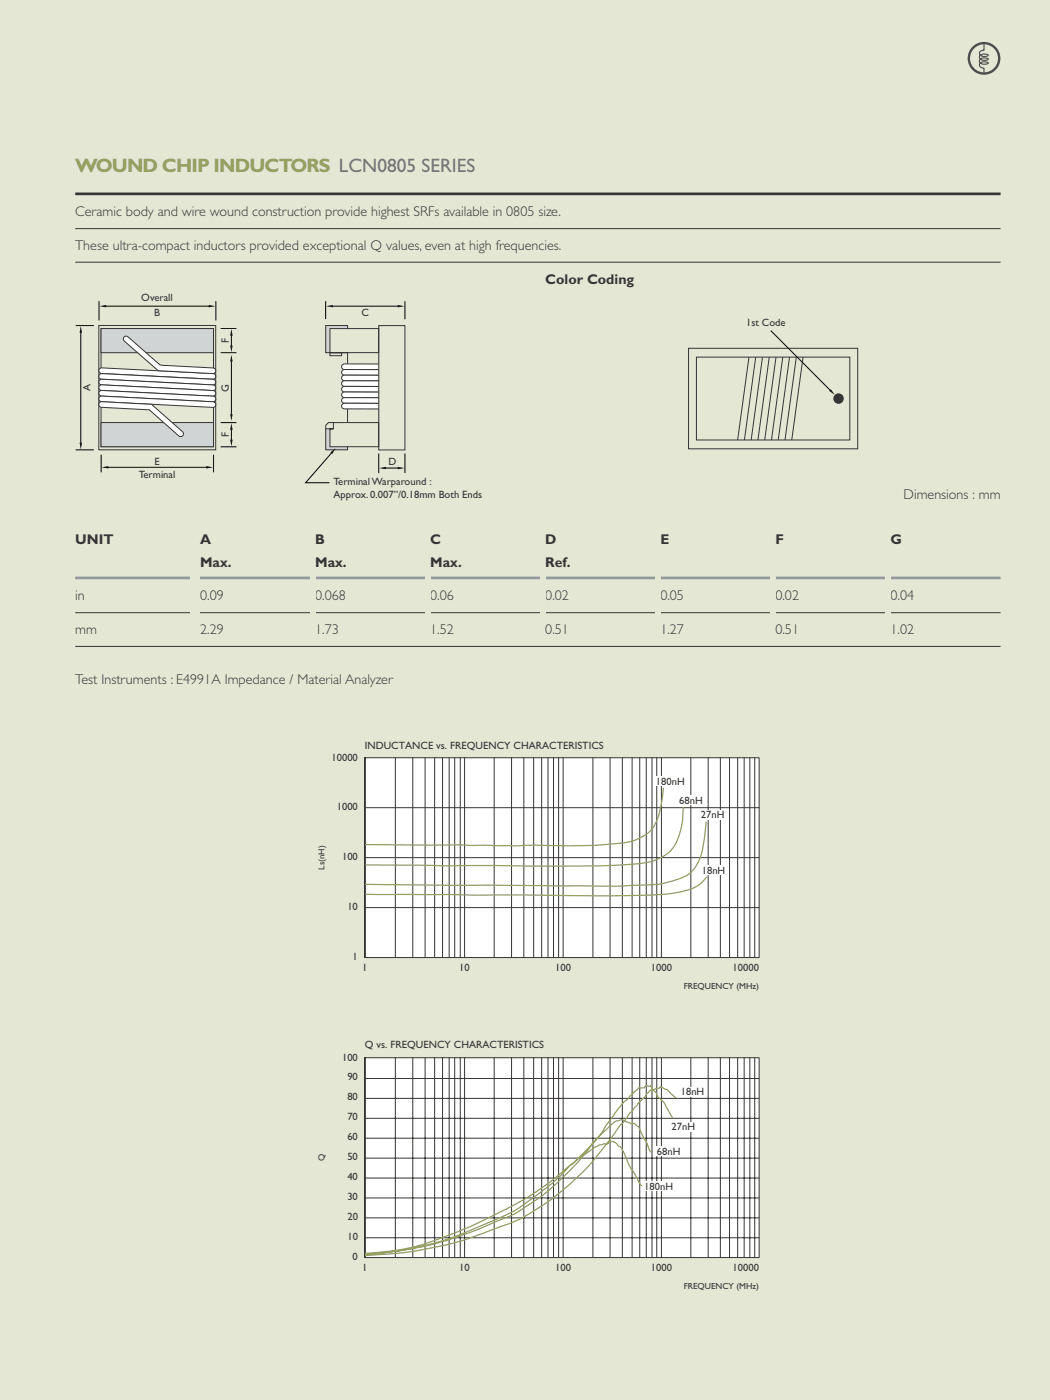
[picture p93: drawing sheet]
<svg xmlns="http://www.w3.org/2000/svg" width="210mm" height="280mm" viewBox="0 0 210 280" stroke-linecap="round" stroke-linejoin="round" font-family="sans-serif">
<defs><g id="words">
<text font-size="3.9" fill="#96a05f" x="15" y="34.4">WOUND CHIP INDUCTORS LCN0805 SERIES</text>
<g font-size="2.8" fill="#373436">
<text x="15" y="43.3">Ceramic body and wire wound construction provide highest SRFs available in 0805 size.</text>
<text x="15" y="50">These ultra-compact inductors provided exceptional Q values, even at high frequencies.</text>
<text x="109" y="56.7">Color Coding</text>
<text x="180.6" y="99.9">Dimensions : mm</text>
<text x="15" y="108.9">UNIT</text>
<text x="40" y="108.9">A</text>
<text x="40" y="113.4">Max.</text>
<text x="63" y="113.4">Max.</text>
<text x="63" y="108.9">B</text>
<text x="86" y="113.4">Max.</text>
<text x="86" y="108.9">C</text>
<text x="109" y="113.4">Ref.</text>
<text x="109" y="108.9">D</text>
<text x="132" y="108.9">E</text>
<text x="155" y="108.9">F</text>
<text x="178" y="108.9">G</text>
<text x="15" y="120.1">in</text>
<text x="40" y="120.1">0.09</text>
<text x="63" y="120.1">0.068</text>
<text x="86" y="120.1">0.06</text>
<text x="109" y="120.1">0.02</text>
<text x="132" y="120.1">0.05</text>
<text x="155" y="120.1">0.02</text>
<text x="178" y="120.1">0.04</text>
<text x="15" y="126.9">mm</text>
<text x="40" y="126.9">2.29</text>
<text x="63" y="126.9">1.73</text>
<text x="86" y="126.9">1.52</text>
<text x="109" y="126.9">0.51</text>
<text x="132" y="126.9">1.27</text>
<text x="155" y="126.9">0.51</text>
<text x="178" y="126.9">1.02</text>
<text x="15" y="136.8">Test Instruments : E4991A Impedance / Material Analyzer</text>
</g>
<g font-size="2.1" fill="#373436">
<text x="28.3" y="60.2">Overall</text>
<text x="30.8" y="63.3">B</text>
<text x="72.3" y="63.3">C</text>
<text x="149.2" y="65.2">1st Code</text>
<text x="45.7" y="68.7" transform="rotate(-90 45.7 68.7)">F</text>
<text x="18.1" y="78.3" transform="rotate(-90 18.1 78.3)">A</text>
<text x="45.7" y="78.4" transform="rotate(-90 45.7 78.4)">G</text>
<text x="45.7" y="87.4" transform="rotate(-90 45.7 87.4)">F</text>
<text x="27.7" y="95.6">Terminal</text>
<text x="30.9" y="93">E</text>
<text x="77.7" y="93.1">D</text>
<text x="66.7" y="97.1">Terminal Warparound :</text>
<text x="66.7" y="99.7">Approx. 0.007”/0.18mm Both Ends</text>
<text x="73" y="149.9">INDUCTANCE vs. FREQUENCY CHARACTERISTICS</text>
<text x="66.3" y="152.2">10000</text>
<text x="131.1" y="157">180nH</text>
<text x="135.8" y="160.8">68nH</text>
<text x="67.3" y="162.1">1000</text>
<text x="140.1" y="163.7">27nH</text>
<text x="68.4" y="172.1">100</text>
<text x="140.3" y="174.8">18nH</text>
<text x="69.4" y="182.1">10</text>
<text x="70.5" y="192.1">1</text>
<text x="72.4" y="194.4">1</text>
<text x="91.8" y="194.4">10</text>
<text x="111" y="194.4">100</text>
<text x="130.1" y="194.4">1000</text>
<text x="146.5" y="194.4">10000</text>
<text x="73" y="209.8">Q vs. FREQUENCY CHARACTERISTICS</text>
<text x="68.4" y="212.2">100</text>
<text x="69.4" y="220.2">80</text>
<text x="69.4" y="216.2">90</text>
<text x="136.1" y="219.2">18nH</text>
<text x="69.4" y="224.2">70</text>
<text x="134.3" y="226.1">27nH</text>
<text x="69.4" y="232.1">50</text>
<text x="69.4" y="228.1">60</text>
<text x="131.3" y="231">68nH</text>
<text x="69.4" y="236.1">40</text>
<text x="128.8" y="238">180nH</text>
<text x="69.4" y="240.1">30</text>
<text x="69.5" y="244.1">20</text>
<text x="69.5" y="248.1">10</text>
<text x="70.5" y="252.1">0</text>
<text x="72.4" y="254.4">1</text>
<text x="91.8" y="254.4">10</text>
<text x="111" y="254.4">100</text>
<text x="130.1" y="254.4">1000</text>
<text x="146.5" y="254.4">10000</text>
</g>
<g font-size="1.8" fill="#373436">
<text x="64.9" y="174" transform="rotate(-90 64.9 174)">Ls(nH)</text>
<text x="136.7" y="197.9">FREQUENCY (MHz)</text>
<text x="64.9" y="232.3" transform="rotate(-90 64.9 232.3)">Q</text>
<text x="136.7" y="257.9">FREQUENCY (MHz)</text>
</g>
</g></defs>
<path d="M.1 .1h209.8v280h-209.8z" fill="#e4e7d4"/>
<circle cx="196.7" cy="11.7" r="3" fill="none" stroke="#4d4d4d" stroke-width=".48"/>
<path d="M196.7 8.7v1.3a.72 .72 0 0 0-.8 .9 1.35 1.35 0 0 0 1.7 .2 1.21 1.21 0 0 0-1.8 .3 1.2 1.2 0 0 0 1.8 .4 1.21 1.21 0 0 0-1.8 .4 1.2 1.2 0 0 0 1.8 .4 1.21 1.21 0 0 0-1.8 .4 .82 .82 0 0 0 .9 .6v1.1" fill="none" stroke="#4d4d4d" stroke-width=".22"/>
<path d="M15 38.8h185" fill="none" stroke="#373436" stroke-width=".54"/>
<path d="M15 45.7h185M15 52.5h185M19.8 65.1h23.3v24.9h-23.3zM20.2 65.7h22.5v23.7h-22.5zM15 122.6h185M15 129.3h185" fill="none" stroke="#373436" stroke-width=".2"/>
<path d="M15 115.6h185" fill="none" stroke="#95989c" stroke-width=".54"/>
<g fill="#d0d4d4" stroke="#373436" stroke-width=".2">
<path d="M20.2 65.7h22.5v4.9h-22.5z"/>
<path d="M20.2 84.5h22.5v4.9h-22.5z"/>
</g>
<path d="M19.9 73.9l.5-.3 22.2 1.1a.56 .56 0 0 1 .5 .6 .56 .56 0 0 1-.6 .6l-22.2-1.2a.56 .56 0 0 1-.4-.8z" fill="#fff"/>
<path d="M19.9 73.9l.5-.3 22.2 1.1a.56 .56 0 0 1 .5 .6 .56 .56 0 0 1-.6 .6l-22.2-1.2a.56 .56 0 0 1-.4-.8z" fill="none" stroke="#373436" stroke-width=".2"/>
<path d="M24.8 67.4l.5-.1 .3 .1 6.4 5.6 10.6 .6a.56 .56 0 0 1 .5 .6 .56 .56 0 0 1-.6 .5l-10.9-.5-6.8-6-.1-.2z" fill="#fff"/>
<path d="M24.8 67.4l.5-.1 .3 .1 6.4 5.6 10.6 .6a.56 .56 0 0 1 .5 .6 .56 .56 0 0 1-.6 .5l-10.9-.5-6.8-6-.1-.2z" fill="none" stroke="#373436" stroke-width=".2"/>
<path d="M19.9 75l.5-.3 22.2 1.2a.56 .56 0 0 1 .5 .6 .56 .56 0 0 1-.6 .5l-22.2-1.1a.56 .56 0 0 1-.4-.9z" fill="#fff"/>
<path d="M19.9 75l.5-.3 22.2 1.2a.56 .56 0 0 1 .5 .6 .56 .56 0 0 1-.6 .5l-22.2-1.1a.56 .56 0 0 1-.4-.9z" fill="none" stroke="#373436" stroke-width=".2"/>
<path d="M19.9 76.1l.5-.2 22.2 1.1a.56 .56 0 0 1 .5 .6 .56 .56 0 0 1-.6 .5l-22.2-1.1a.56 .56 0 0 1-.4-.9z" fill="#fff"/>
<path d="M19.9 76.1l.5-.2 22.2 1.1a.56 .56 0 0 1 .5 .6 .56 .56 0 0 1-.6 .5l-22.2-1.1a.56 .56 0 0 1-.4-.9z" fill="none" stroke="#373436" stroke-width=".2"/>
<path d="M19.9 77.3l.5-.3 22.2 1.1a.56 .56 0 0 1 .5 .6 .56 .56 0 0 1-.6 .6l-22.2-1.2a.56 .56 0 0 1-.4-.8z" fill="#fff"/>
<path d="M19.9 77.3l.5-.3 22.2 1.1a.56 .56 0 0 1 .5 .6 .56 .56 0 0 1-.6 .6l-22.2-1.2a.56 .56 0 0 1-.4-.8z" fill="none" stroke="#373436" stroke-width=".2"/>
<path d="M19.9 78.4l.5-.3 22.2 1.2a.56 .56 0 0 1 .5 .6 .56 .56 0 0 1-.6 .5l-22.2-1.2a.56 .56 0 0 1-.4-.8z" fill="#fff"/>
<path d="M19.9 78.4l.5-.3 22.2 1.2a.56 .56 0 0 1 .5 .6 .56 .56 0 0 1-.6 .5l-22.2-1.2a.56 .56 0 0 1-.4-.8z" fill="none" stroke="#373436" stroke-width=".2"/>
<path d="M19.9 79.5l.5-.3 22.2 1.2a.56 .56 0 0 1 .5 .6 .56 .56 0 0 1-.6 .5l-22.2-1.1a.56 .56 0 0 1-.4-.9z" fill="#fff"/>
<path d="M19.9 79.5l.5-.3 22.2 1.2a.56 .56 0 0 1 .5 .6 .56 .56 0 0 1-.6 .5l-22.2-1.1a.56 .56 0 0 1-.4-.9z" fill="none" stroke="#373436" stroke-width=".2"/>
<path d="M19.9 80.6l.5-.2 9.9 .5 6.2 5.5a.56 .56 0 0 1 0 .8 .56 .56 0 0 1-.8 0l-5.9-5.2-9.5-.5a.56 .56 0 0 1-.4-.9z" fill="#fff"/>
<path d="M19.9 80.6l.5-.2 9.9 .5 6.2 5.5a.56 .56 0 0 1 0 .8 .56 .56 0 0 1-.8 0l-5.9-5.2-9.5-.5a.56 .56 0 0 1-.4-.9z" fill="none" stroke="#373436" stroke-width=".2"/>
<g fill="none" stroke="#000" stroke-width=".2">
<path d="M15.2 65.1h3.6M16.2 66.3v22.3M19.8 60.3v3.8M21.2 61.3h20.8M43.2 60.3v3.8M44.1 70.6h3.2M44.1 65.7h3.2M46.3 66.7v2.5M46.3 72.1v10.8M15.1 90h3.7M20.2 91v3.5M21.6 93.5h19.9"/>
<path d="M42.7 91v3.5M44.1 89.4h3.2M44.1 84.6h3.2M46.3 85.6v2.4"/>
</g>
<path d="M16.2 65.2l.2 1.4h-.5zM19.9 61.3l1.3-.3v.5zM41.7 61l1.3 .3-1.3 .2zM46.3 71l.2 1.3h-.5zM46 69.1h.5l-.2 1.4zM46.3 65.8l.2 1.4h-.5zM15.9 88.6h.5l-.2 1.3zM20.3 93.5l1.4-.2v.4zM41.3 93.3l1.3 .2-1.3 .2zM46 82.9h.5l-.2 1.3zM46 88h.5l-.2 1.3zM46.3 84.7l.2 1.3h-.5z" fill="#000"/>
<g fill="#d0d4d4" stroke="#373436" stroke-width=".2">
<path d="M65.1 85.8h1.6h-.7v3.6h3.5v.6h-4.4z"/>
<path d="M65.1 65.1h4.4v.6h-3.5v4.9h3.5h-4.4z"/>
</g>
<path d="M69.5 65.7h6.2v4.9h-6.2M66.7 85.8v-1.2h9v4.8h-6.2" fill="none" stroke="#373436" stroke-width=".2"/>
<path d="M68.4 73.1l.5-.3h6.8v1.2l-6.8-.1a.56 .56 0 0 1-.5-.8z" fill="#fff"/>
<path d="M75.7 72.8h-6.8a.56 .56 0 0 0-.6 .6 .56 .56 0 0 0 .6 .5l6.8 .1" fill="none" stroke="#373436" stroke-width=".2"/>
<path d="M68.4 74.2l.5-.3 6.8 .1v1.1h-6.8a.56 .56 0 0 1-.5-.9z" fill="#fff"/>
<path d="M75.7 74l-6.8-.1a.56 .56 0 0 0-.6 .6 .56 .56 0 0 0 .6 .6h6.8" fill="none" stroke="#373436" stroke-width=".2"/>
<path d="M68.4 75.3l.5-.2h6.8v1.1h-6.8a.56 .56 0 0 1-.5-.9z" fill="#fff"/>
<path d="M75.7 75.1h-6.8a.56 .56 0 0 0-.6 .5 .56 .56 0 0 0 .6 .6h6.8" fill="none" stroke="#373436" stroke-width=".2"/>
<path d="M68.4 76.5l.5-.3h6.8v1.1h-6.8a.56 .56 0 0 1-.5-.8z" fill="#fff"/>
<path d="M75.7 76.2h-6.8a.56 .56 0 0 0-.6 .5 .56 .56 0 0 0 .6 .6h6.8" fill="none" stroke="#373436" stroke-width=".2"/>
<path d="M68.4 77.6l.5-.3h6.8v1.2l-6.8-.1a.56 .56 0 0 1-.5-.8z" fill="#fff"/>
<path d="M75.7 77.3h-6.8a.56 .56 0 0 0-.6 .6 .56 .56 0 0 0 .6 .5l6.8 .1" fill="none" stroke="#373436" stroke-width=".2"/>
<path d="M68.4 78.7l.5-.3 6.8 .1v1.1h-6.8a.56 .56 0 0 1-.5-.9z" fill="#fff"/>
<path d="M75.7 78.5l-6.8-.1a.56 .56 0 0 0-.6 .6 .56 .56 0 0 0 .6 .6h6.8" fill="none" stroke="#373436" stroke-width=".2"/>
<path d="M68.4 79.8l.5-.2h6.8v1.1h-6.8a.56 .56 0 0 1-.5-.9z" fill="#fff"/>
<path d="M75.7 79.6h-6.8a.56 .56 0 0 0-.6 .5 .56 .56 0 0 0 .6 .6h6.8" fill="none" stroke="#373436" stroke-width=".2"/>
<path d="M68.4 81l.5-.3h6.8v1.1h-6.8a.56 .56 0 0 1-.5-.8z" fill="#fff"/>
<path d="M66 70.6h2.3v.6h-2.3zM69.5 70.5v2.3M75.7 65.1h5.2v24.9h-5.2zM137.6 69.7h33.9v20.1h-33.9zM139.2 71.5h30.7v16.5h-30.7zM66.6 84.5h-.9l-.6 .6v.7M69.5 81.9v2.6M75.7 80.7h-6.8a.56 .56 0 0 0-.6 .5 .56 .56 0 0 0 .6 .6h6.8" fill="none" stroke="#373436" stroke-width=".2"/>
<path d="M65.1 60.3v3.5M66.5 61.3h13.3M81 60.3v3.6M66.4 90.5l-5.3 6.1h4.8M75.7 90.7v4M77.1 93.6h2.7M81 90.7v3.9" fill="none" stroke="#000" stroke-width=".2"/>
<path d="M65.2 61.3l1.3-.3v.5zM79.5 61l1.3 .3-1.3 .2zM66.1 90.5l1-.8-.7 1.1zM75.8 93.6l1.3-.2v.5zM79.5 93.4l1.3 .2-1.3 .3z" fill="#000"/>
<circle cx="167.6" cy="79.7" r="1.05" fill="#373436"/>
<path d="M149.7 71.5l-2.2 16.5M151.1 71.5l-2.3 16.5M152.4 71.5l-2.2 16.5M153.8 71.5l-2.3 16.5M155.1 71.5l-2.2 16.5M156.5 71.5l-2.3 16.5M157.8 71.5l-2.2 16.5M159.2 71.5l-2.3 16.5M160.5 71.5l-2.2 16.5" fill="none" stroke="#373436" stroke-width=".2"/>
<path d="M166.1 77.9l.8 1.1-1.1-.8z" fill="#000"/>
<path d="M154.1 66.1l11.9 12" fill="none" stroke="#000" stroke-width=".2"/>
<path d="M73 151.6h78.8v40h-78.8z" fill="#fff"/>
<g fill="none" stroke="#373436" stroke-width=".2">
<path d="M73 151.6h78.8v40h-78.8v-40v40M79 151.6v40M82.5 151.6v40M85 151.6v40M86.9 151.6v40M88.5 151.6v40M89.8 151.6v40M90.9 151.6v40M92 151.6v40M92.9 151.6v40M98.8 151.6v40M102.3 151.6v40"/>
<path d="M104.7 151.6v40M106.7 151.6v40M108.3 151.6v40M109.6 151.6v40M110.7 151.6v40M111.7 151.6v40M112.6 151.6v40M118.5 151.6v40M122 151.6v40M124.4 151.6v40M126.4 151.6v40M127.9 151.6v40"/>
<path d="M129.2 151.6v40M130.3 151.6v40M131.3 151.6v40M132.2 151.6v40M138.1 151.6v40M141.6 151.6v40M144 151.6v40M145.8 151.6v40M147.5 151.6v40M148.8 151.6v40M149.9 151.6v40M150.9 151.6v40"/>
<path d="M73 171.6h78.8M73 161.6h78.8M73 181.6h78.8"/>
</g>
<path d="M132.6 157.6a20.9 20.9 0 0 1-1.6 7.3 7.5 7.5 0 0 1-5.1 3.5 118.7 118.7 0 0 1-20 .7l-5.5 .1-8.5-.2h-18.9M136.6 161.4a15 15 0 0 1-2.1 8.3 10.1 10.1 0 0 1-7 3.1 330.6 330.6 0 0 1-24 .5l-30.5-.3M141.2 164.4v.2a37.1 37.1 0 0 1-1.2 7 6.4 6.4 0 0 1-4.8 4.4 20.6 20.6 0 0 1-8 1.1l-5.1 .2-49.1-.4M141.3 175.5a7.2 7.2 0 0 1-5.3 3 88.6 88.6 0 0 1-14.6 .7l-48.4-.3" fill="none" stroke="#96a05f" stroke-width=".25"/>
<g fill="#fff">
<path d="M131 155.3h6v2h-6z"/>
<path d="M135.2 159.1h6v2h-6z"/>
<path d="M139.5 162h6v2h-6z"/>
<path d="M139.6 173.1h5.7v2h-5.7z"/>
<path d="M73 211.6h78.8v40h-78.8z"/>
</g>
<g fill="none" stroke="#373436" stroke-width=".2">
<path d="M73 215.8h78.8M73 219.8h78.8M73 211.6h78.8v40h-78.8v-40v40M79 211.6v40M82.5 211.6v40M85 211.6v40M86.9 211.6v40M88.5 211.6v40M89.8 211.6v40M90.9 211.6v40M92 211.6v40M92.9 211.6v40"/>
<path d="M98.8 211.6v40M102.3 211.6v40M104.7 211.6v40M106.7 211.6v40M108.3 211.6v40M109.6 211.6v40M110.7 211.6v40M111.7 211.6v40M112.6 211.6v40M118.5 211.6v40M122 211.6v40M124.4 211.6v40"/>
<path d="M126.4 211.6v40M127.9 211.6v40M129.2 211.6v40M130.3 211.6v40M131.3 211.6v40M132.2 211.6v40M138.1 211.6v40M141.6 211.6v40M144 211.6v40M145.8 211.6v40M147.5 211.6v40M148.8 211.6v40"/>
<path d="M149.9 211.6v40M150.9 211.6v40M73 223.7h78.8M73 231.7h78.8M73 235.7h78.8M73 227.7h78.8M73 239.7h78.8M73 247.6h78.8M73 243.7h78.8"/>
</g>
<path d="M135.1 219.7l-1-.9a2.68 2.68 0 0 0-1.5-1.1l-.5-.3-.4 .4a.82 .82 0 0 0-.9 .2 1.38 1.38 0 0 0-1.3 .7l-1.8 1.8-1.3 1.8a2.97 2.97 0 0 0-1.2 1.4l-.6 .9-.6 .5a56.8 56.8 0 0 1-13.3 14.5 37.9 37.9 0 0 1-12.6 6.6 73 73 0 0 1-25.1 5M128.2 237.3l-1.4-2.6a25.8 25.8 0 0 1-2.5-4.9l-.7-.5a1.19 1.19 0 0 0-2.1-.5l-1.8 .3-.5 .3a25.1 25.1 0 0 0-6 4.7 59.9 59.9 0 0 1-10.9 8.4 146.2 146.2 0 0 1-14.7 6l-1 .3a52.5 52.5 0 0 1-13.6 2.1M130.3 230.5a2.57 2.57 0 0 1-.9-1.7l-1.5-2.7a1.16 1.16 0 0 0-.8-1 .59 .59 0 0 0-.9-.2l-.3-.3-.9-.2a2.08 2.08 0 0 0-2.5 .4 31.9 31.9 0 0 0-6.1 6.7 48.2 48.2 0 0 1-14.3 11.7l-.8 .3a82.1 82.1 0 0 1-19.5 6.4l-8.8 1.1M134.5 223.6l-.2-.2a12 12 0 0 0-2.5-3.7l-.3-.3-.4-.8-.7-.6-.3-.8-.3 .2-.6-.2-.2 .1a1.1 1.1 0 0 1-1.3 .4l-1.8 1.6-.5 .7-.7 .5-3.1 4a34.6 34.6 0 0 1-8.4 9.3 57.9 57.9 0 0 1-14.8 9.5l-5.7 2.7a53 53 0 0 1-17.3 4.6l-2.4 .1" fill="none" stroke="#96a05f" stroke-width=".25"/>
<g fill="#fff">
<path d="M128.7 236.3h6v2h-6z"/>
<path d="M130.7 229.3h6v2h-6z"/>
<path d="M133.6 224.4h6v2h-6z"/>
<path d="M135.4 217.5h5.7v1.9h-5.7z"/>
</g>
<g fill="#e4e7d4">
<path d="M38 114.5h2v9h-2z"/>
<path d="M62 114.5h1v9h-1z"/>
<path d="M85 114.5h1v9h-1z"/>
<path d="M108 114.5h1v9h-1z"/>
<path d="M131 114.5h1v9h-1z"/>
<path d="M154 114.5h1v9h-1z"/>
<path d="M177 114.5h1v9h-1z"/>
</g>
<use href="#words"/>
</svg>
